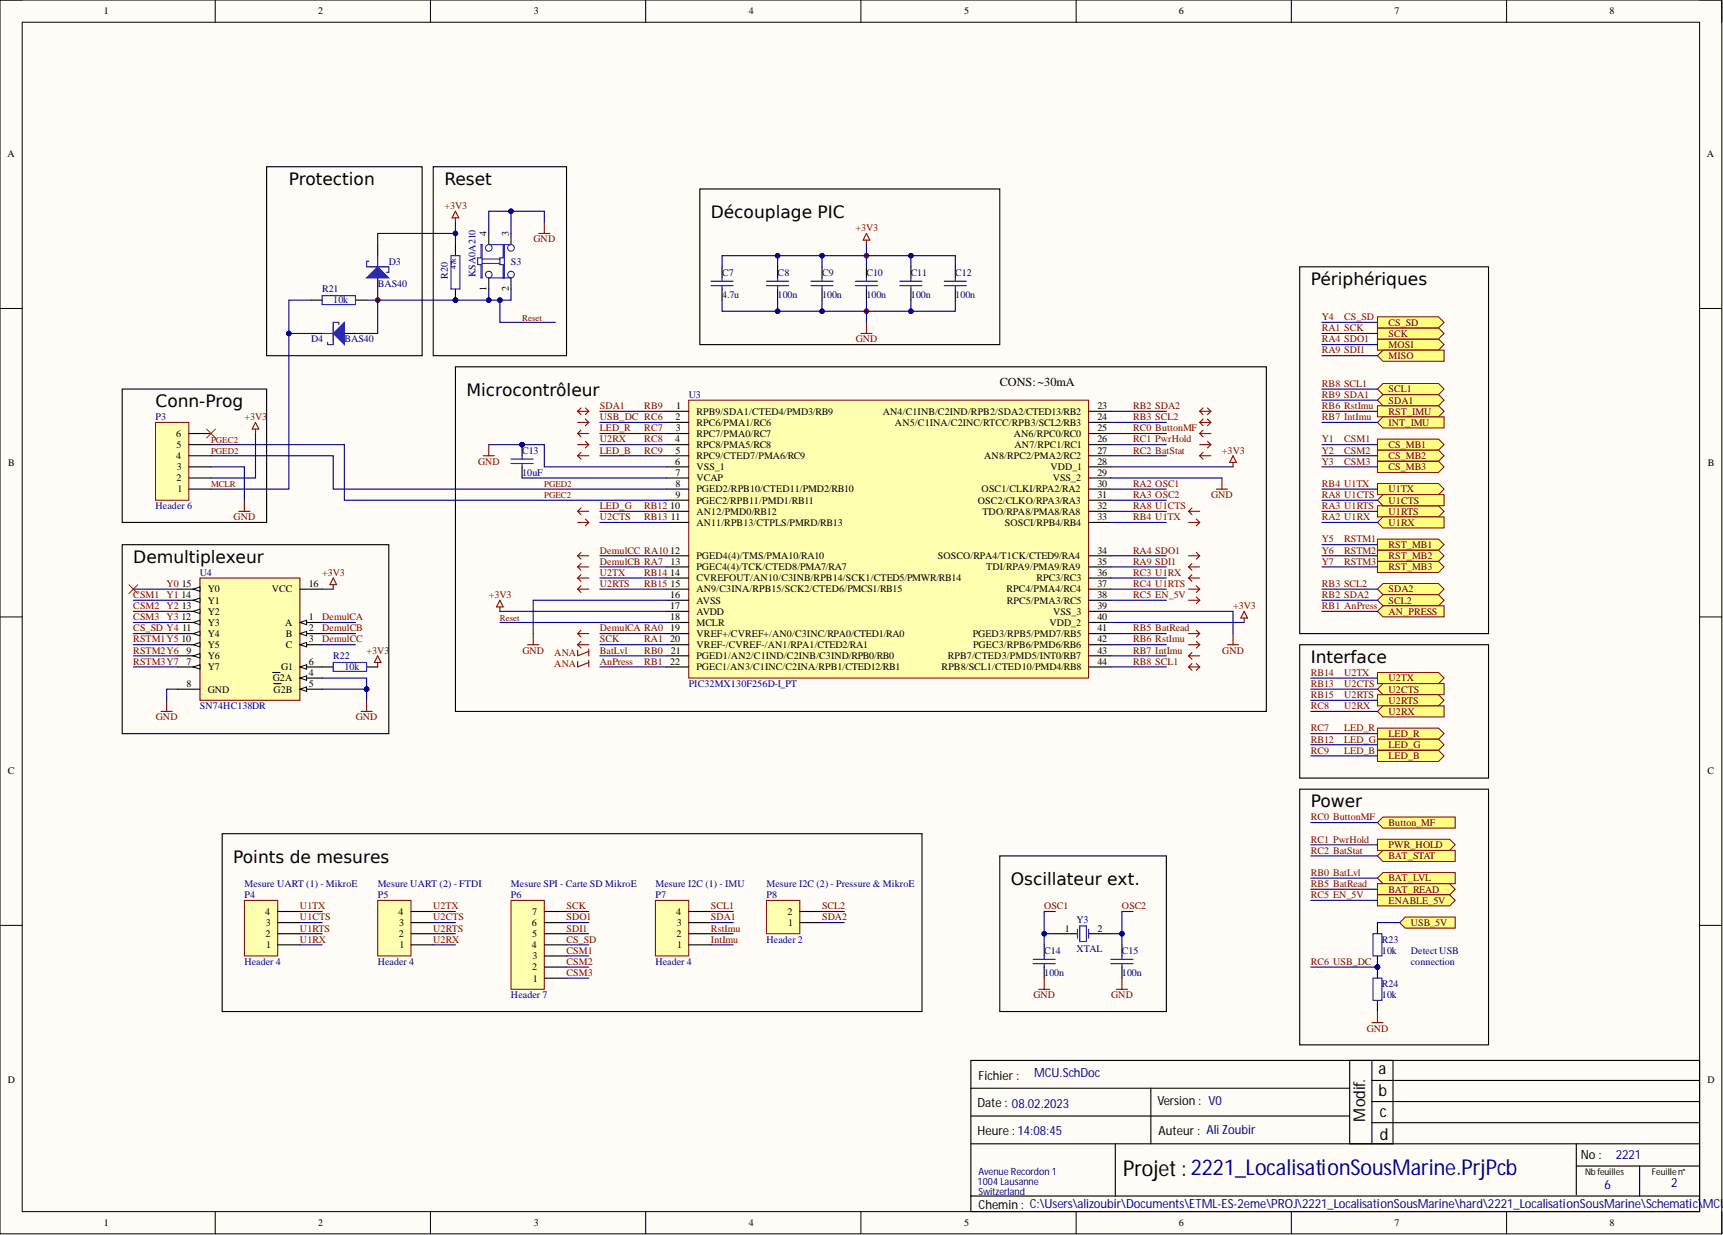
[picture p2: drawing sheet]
<svg xmlns="http://www.w3.org/2000/svg" width="393mm" height="282mm" viewBox="0 0 393 282" stroke-linecap="round" stroke-linejoin="round" font-family="sans-serif">
<defs><g id="words">
<text font-size="5" x="256.4" y="268.3">Projet:2221_LocalisationSousMarine.PrjPcb</text>
<g font-size="3.9">
<text x="65.9" y="42.2">Protection</text>
<text x="101.4" y="42.2">Reset</text>
<text x="162.3" y="49.8">Découplage PIC</text>
<text x="299.2" y="65">Périphériques</text>
<text x="35.5" y="92.9">Conn-Prog</text>
<text x="106.5" y="90.4">Microcontrôleur</text>
<text x="30.4" y="128.5">Demultiplexeur</text>
<text x="299.2" y="151.3">Interface</text>
<text x="299.2" y="184.3">Power</text>
<text x="53.3" y="197">Points de mesures</text>
<text x="230.8" y="202">Oscillateur ext.</text>
</g>
<g font-size="3.7">
<text x="314.7" y="245.1">a</text>
<text x="314.7" y="250.1">b</text>
<text x="311.7" y="256" transform="rotate(-90 311.7 256)">Modif.</text>
<text x="315" y="255">c</text>
<text x="315" y="260.3">d</text>
</g>
<g font-size="2.9" fill="#000080">
<text x="236.1" y="245.8">MCU.SchDoc</text>
<text x="368.9" y="264.6">2221</text>
<text x="366.3" y="271.5">6</text>
<text x="381.5" y="271">2</text>
</g>
<g font-size="2.9">
<text x="223.4" y="246.6">Fichier :</text>
<text x="223.2" y="252.7">Date : 08.02.2023</text>
<text x="264.2" y="252.2">Version : V0</text>
<text x="223.2" y="259">Heure : 14:08:45</text>
<text x="264.5" y="259">Auteur : Ali Zoubir</text>
<text x="360.9" y="264.6">No :</text>
<text x="223.4" y="276">Chemin : C:\Users\alizoubir\Documents\ETML-ES-2eme\PROJ\2221_LocalisationSousMarine\hard\2221_LocalisationSousMarine\Schematic\MCU</text>
</g>
<text font-size="2.8" x="228.2" y="88.2">CONS:~30mA</text>
<g font-size="2.3">
<text x="23.7" y="3.3">1</text>
<text x="72.6" y="3.3">2</text>
<text x="121.9" y="3.3">3</text>
<text x="170.9" y="3.3">4</text>
<text x="220.1" y="3.3">5</text>
<text x="269.2" y="3.3">6</text>
<text x="318.3" y="3.3">7</text>
<text x="367.5" y="3.3">8</text>
<text x="1.7" y="35.9">A</text>
<text x="389.7" y="35.9">A</text>
<text x="111.1" y="53.8" transform="rotate(-90 111.1 53.8)">4</text>
<text x="116.1" y="53.8" transform="rotate(-90 116.1 53.8)">3</text>
<text x="111.1" y="66.3" transform="rotate(-90 111.1 66.3)">1</text>
<text x="116.1" y="66.5" transform="rotate(-90 116.1 66.5)">2</text>
<text x="154.2" y="95.9">2</text>
<text x="154.4" y="93.4">1</text>
<text x="159" y="94.6">RPB9/SDA1/CTED4/PMD3/RB9</text>
<text x="201.5" y="94.6">AN4/C1INB/C2IND/RPB2/SDA2/CTED13/RB2</text>
<text x="250.6" y="95.9">24</text>
<text x="250.6" y="93.4">23</text>
<text x="40.2" y="99.7">6</text>
<text x="154.1" y="101">4</text>
<text x="154.3" y="98.4">3</text>
<text x="159" y="97.2">RPC6/PMA1/RC6</text>
<text x="159" y="99.7">RPC7/PMA0/RC7</text>
<text x="204.3" y="97.2">AN5/C1INA/C2INC/RTCC/RPB3/SCL2/RB3</text>
<text x="231.4" y="99.7">AN6/RPC0/RC0</text>
<text x="250.6" y="101">26</text>
<text x="250.6" y="98.4">25</text>
<text x="1.9" y="106.4">B</text>
<text x="40.2" y="104.8">4</text>
<text x="40.3" y="102.2">5</text>
<text x="40.4" y="107.3">3</text>
<text x="154.1" y="106">6</text>
<text x="154.2" y="103.5">5</text>
<text x="159" y="102.2">RPC8/PMA5/RC8</text>
<text x="159" y="104.8">RPC9/CTED7/PMA6/RC9</text>
<text x="159" y="107.3">VSS_1</text>
<text x="224.7" y="104.8">AN8/RPC2/PMA2/RC2</text>
<text x="231.6" y="102.2">AN7/RPC1/RC1</text>
<text x="239.8" y="107.3">VDD_1</text>
<text x="250.6" y="106">28</text>
<text x="250.6" y="103.5">27</text>
<text x="389.9" y="106.4">B</text>
<text x="40.3" y="109.9">2</text>
<text x="40.5" y="112.4">1</text>
<text x="154.2" y="108.6">7</text>
<text x="154.2" y="111.1">8</text>
<text x="154.2" y="113.7">9</text>
<text x="159" y="109.9">VCAP</text>
<text x="159" y="112.4">PGED2/RPB10/CTED11/PMD2/RB10</text>
<text x="224.1" y="112.4">OSC1/CLKI/RPA2/RA2</text>
<text x="240.3" y="109.9">VSS_2</text>
<text x="250.6" y="113.7">31</text>
<text x="250.6" y="111.1">30</text>
<text x="250.6" y="108.6">29</text>
<text x="153" y="116.2">10</text>
<text x="153.2" y="118.7">11</text>
<text x="159" y="114.9">PGEC2/RPB11/PMD1/RB11</text>
<text x="159" y="117.5">AN12/PMD0/RB12</text>
<text x="223.2" y="114.9">OSC2/CLKO/RPA3/RA3</text>
<text x="224.3" y="117.5">TDO/RPA8/PMA8/RA8</text>
<text x="250.6" y="118.7">33</text>
<text x="250.6" y="116.2">32</text>
<text x="159" y="120">AN11/RPB13/CTPLS/PMRD/RB13</text>
<text x="229.4" y="120">SOSCI/RPB4/RB4</text>
<text x="153" y="126.3">12</text>
<text x="153" y="131.4">14</text>
<text x="153.1" y="128.9">13</text>
<text x="159" y="127.6">PGED4(4)/TMS/PMA10/RA10</text>
<text x="159" y="130.1">PGEC4(4)/TCK/CTED8/PMA7/RA7</text>
<text x="214.1" y="127.6">SOSCO/RPA4/T1CK/CTED9/RA4</text>
<text x="225.1" y="130.1">TDI/RPA9/PMA9/RA9</text>
<text x="250.6" y="131.4">36</text>
<text x="250.6" y="128.9">35</text>
<text x="250.6" y="126.3">34</text>
<text x="41.4" y="136.5">14</text>
<text x="41.5" y="134">15</text>
<text x="47.4" y="135.2">Y0</text>
<text x="47.4" y="137.8">Y1</text>
<text x="62" y="135.2">VCC</text>
<text x="70.5" y="134">16</text>
<text x="153" y="136.5">16</text>
<text x="153.1" y="134">15</text>
<text x="159" y="132.7">CVREFOUT/AN10/C3INB/RPB14/SCK1/CTED5/PMWR/RB14</text>
<text x="159" y="135.2">AN9/C3INA/RPB15/SCK2/CTED6/PMCS1/RB15</text>
<text x="159" y="137.8">AVSS</text>
<text x="229.8" y="135.2">RPC4/PMA4/RC4</text>
<text x="229.8" y="137.8">RPC5/PMA3/RC5</text>
<text x="236.6" y="132.7">RPC3/RC3</text>
<text x="250.6" y="136.5">38</text>
<text x="250.6" y="134">37</text>
<text x="41.4" y="141.6">12</text>
<text x="41.5" y="139">13</text>
<text x="47.4" y="140.3">Y2</text>
<text x="47.4" y="142.8">Y3</text>
<text x="65.1" y="142.8">A</text>
<text x="70.5" y="141.6">1</text>
<text x="153" y="139">17</text>
<text x="153" y="141.6">18</text>
<text x="159" y="140.3">AVDD</text>
<text x="159" y="142.8">MCLR</text>
<text x="239.6" y="142.8">VDD_2</text>
<text x="240.4" y="140.3">VSS_3</text>
<text x="250.6" y="141.6">40</text>
<text x="250.6" y="139">39</text>
<text x="41.4" y="146.6">10</text>
<text x="41.6" y="144.1">11</text>
<text x="42.6" y="149.2">9</text>
<text x="47.4" y="145.4">Y4</text>
<text x="47.4" y="147.9">Y5</text>
<text x="65.3" y="145.4">B</text>
<text x="65.3" y="147.9">C</text>
<text x="70.5" y="144.1">2</text>
<text x="70.5" y="146.6">3</text>
<text x="153" y="144.1">19</text>
<text x="153" y="146.6">20</text>
<text x="153.2" y="149.2">21</text>
<text x="159" y="145.4">VREF+/CVREF+/AN0/C3INC/RPA0/CTED1/RA0</text>
<text x="159" y="147.9">VREF-/CVREF-/AN1/RPA1/CTED2/RA1</text>
<text x="222.1" y="145.4">PGED3/RPB5/PMD7/RB5</text>
<text x="222.2" y="147.9">PGEC3/RPB6/PMD6/RB6</text>
<text x="250.6" y="149.2">43</text>
<text x="250.6" y="146.6">42</text>
<text x="250.6" y="144.1">41</text>
<text x="42.6" y="151.7">7</text>
<text x="47.4" y="150.4">Y6</text>
<text x="47.4" y="153">Y7</text>
<text x="62.3" y="155.5">G2A</text>
<text x="64.2" y="153">G1</text>
<text x="70.5" y="151.7">6</text>
<text x="70.5" y="154.3">4</text>
<text x="153" y="151.7">22</text>
<text x="159" y="150.4">PGED1/AN2/C1IND/C2INB/C3IND/RPB0/RB0</text>
<text x="159" y="153">PGEC1/AN3/C1INC/C2INA/RPB1/CTED12/RB1</text>
<text x="215" y="153">RPB8/SCL1/CTED10/PMD4/RB8</text>
<text x="216.4" y="150.4">RPB7/CTED3/PMD5/INT0/RB7</text>
<text x="250.6" y="151.7">44</text>
<text x="42.6" y="156.8">8</text>
<text x="47.4" y="158.1">GND</text>
<text x="62.5" y="158.1">G2B</text>
<text x="70.5" y="156.8">5</text>
<text x="1.8" y="176.7">C</text>
<text x="389.8" y="176.7">C</text>
<text x="60.5" y="208.8">4</text>
<text x="91" y="208.8">4</text>
<text x="121.5" y="208.8">7</text>
<text x="154.4" y="208.8">4</text>
<text x="179.8" y="208.8">2</text>
<text x="60.6" y="213.9">2</text>
<text x="60.7" y="211.3">3</text>
<text x="91" y="213.9">2</text>
<text x="91.1" y="211.3">3</text>
<text x="121.4" y="211.3">6</text>
<text x="121.5" y="213.9">5</text>
<text x="154.4" y="213.9">2</text>
<text x="154.5" y="211.3">3</text>
<text x="180" y="211.3">1</text>
<text x="243.1" y="212.6">1</text>
<text x="250.6" y="212.6">2</text>
<text x="60.8" y="216.4">1</text>
<text x="91.2" y="216.4">1</text>
<text x="121.4" y="216.4">4</text>
<text x="121.5" y="221.5">2</text>
<text x="121.6" y="218.9">3</text>
<text x="154.6" y="216.4">1</text>
<text x="121.6" y="224">1</text>
<text x="1.8" y="247.2">D</text>
<text x="389.8" y="247.2">D</text>
<text x="23.7" y="279.8">1</text>
<text x="72.6" y="279.8">2</text>
<text x="121.9" y="279.8">3</text>
<text x="170.9" y="279.8">4</text>
<text x="220.1" y="279.8">5</text>
<text x="269.2" y="279.8">6</text>
<text x="318.3" y="279.8">7</text>
<text x="367.5" y="279.8">8</text>
</g>
<g font-size="2.3" fill="#800000">
<text x="101.4" y="47.7">+3V3</text>
<text x="195.3" y="52.8">+3V3</text>
<text x="121.8" y="55.3">GND</text>
<text x="301.8" y="75.6">RA1 SCK</text>
<text x="301.8" y="73.1">Y4</text>
<text x="306.9" y="73.1">CS_SD</text>
<text x="317" y="76.9">SCK</text>
<text x="317" y="74.3">CS_SD</text>
<text x="195.4" y="78.1">GND</text>
<text x="301.8" y="78.1">RA4 SDO1</text>
<text x="301.8" y="80.7">RA9 SDI1</text>
<text x="317" y="79.4">MOSI</text>
<text x="317" y="81.9">MISO</text>
<text x="301.8" y="88.3">RB8 SCL1</text>
<text x="317" y="89.6">SCL1</text>
<text x="55.8" y="95.9">+3V3</text>
<text x="136.9" y="93.4">SDA1</text>
<text x="136.9" y="95.9">USB_DC RC6</text>
<text x="147.1" y="93.4">RB9</text>
<text x="258.7" y="93.4">RB2 SDA2</text>
<text x="258.7" y="95.9">RB3 SCL2</text>
<text x="301.8" y="90.8">RB9 SDA1</text>
<text x="301.8" y="93.4">RB6 RstImu</text>
<text x="301.8" y="95.9">RB7 IntImu</text>
<text x="317" y="94.6">RST_IMU</text>
<text x="317" y="92.1">SDA1</text>
<text x="136.9" y="98.4">LED_R</text>
<text x="136.9" y="101">U2RX</text>
<text x="147.1" y="98.4">RC7</text>
<text x="147.1" y="101">RC8</text>
<text x="258.7" y="98.4">RC0 ButtonMF</text>
<text x="258.7" y="101">RC1 PwrHold</text>
<text x="301.8" y="101">Y1</text>
<text x="306.9" y="101">CSM1</text>
<text x="317" y="97.2">INT_IMU</text>
<text x="109.1" y="106">GND</text>
<text x="136.9" y="103.5">LED_B</text>
<text x="147.1" y="103.5">RC9</text>
<text x="258.7" y="103.5">RC2 BatStat</text>
<text x="279" y="103.5">+3V3</text>
<text x="301.8" y="103.5">Y2</text>
<text x="301.8" y="106">Y3</text>
<text x="306.9" y="103.5">CSM2</text>
<text x="306.9" y="106">CSM3</text>
<text x="317" y="102.2">CS_MB1</text>
<text x="317" y="104.8">CS_MB2</text>
<text x="317" y="107.3">CS_MB3</text>
<text x="258.7" y="111.1">RA2 OSC1</text>
<text x="258.7" y="113.7">RA3 OSC2</text>
<text x="276.5" y="113.7">GND</text>
<text x="301.8" y="111.1">RB4 U1TX</text>
<text x="301.8" y="113.7">RA8 U1CTS</text>
<text x="317" y="112.4">U1TX</text>
<text x="53.3" y="118.7">GND</text>
<text x="136.9" y="116.2">LED_G</text>
<text x="136.9" y="118.7">U2CTS</text>
<text x="147.1" y="116.2">RB12</text>
<text x="147.1" y="118.7">RB13</text>
<text x="258.7" y="116.2">RA8 U1CTS</text>
<text x="258.7" y="118.7">RB4 U1TX</text>
<text x="301.8" y="116.2">RA3 U1RTS</text>
<text x="301.8" y="118.7">RA2 U1RX</text>
<text x="317" y="117.5">U1RTS</text>
<text x="317" y="114.9">U1CTS</text>
<text x="301.8" y="123.8">Y5</text>
<text x="306.9" y="123.8">RSTM1</text>
<text x="317" y="120">U1RX</text>
<text x="317" y="125.1">RST_MB1</text>
<text x="73.5" y="131.4">+3V3</text>
<text x="136.9" y="131.4">U2TX</text>
<text x="136.9" y="128.9">DemulCB RA7</text>
<text x="136.9" y="126.3">DemulCC RA10</text>
<text x="147.1" y="131.4">RB14</text>
<text x="258.7" y="126.3">RA4 SDO1</text>
<text x="258.7" y="128.9">RA9 SDI1</text>
<text x="258.7" y="131.4">RC3 U1RX</text>
<text x="301.8" y="126.3">Y6</text>
<text x="301.8" y="128.9">Y7</text>
<text x="306.9" y="126.3">RSTM2</text>
<text x="306.9" y="128.9">RSTM3</text>
<text x="317" y="127.6">RST_MB2</text>
<text x="317" y="130.1">RST_MB3</text>
<text x="30.4" y="136.5">CSM1</text>
<text x="38" y="134">Y0</text>
<text x="38" y="136.5">Y1</text>
<text x="111.6" y="136.5">+3V3</text>
<text x="136.9" y="134">U2RTS</text>
<text x="147.1" y="134">RB15</text>
<text x="258.7" y="134">RC4 U1RTS</text>
<text x="258.7" y="136.5">RC5 EN_5V</text>
<text x="301.8" y="134">RB3 SCL2</text>
<text x="301.8" y="136.5">RB2 SDA2</text>
<text x="317" y="135.2">SDA2</text>
<text x="317" y="137.8">SCL2</text>
<text x="30.4" y="139">CSM2</text>
<text x="30.4" y="141.6">CSM3</text>
<text x="38" y="139">Y2</text>
<text x="38" y="141.6">Y3</text>
<text x="73.5" y="141.6">DemulCA</text>
<text x="281.5" y="139">+3V3</text>
<text x="301.8" y="139">RB1 AnPress</text>
<text x="317" y="140.3">AN_PRESS</text>
<text x="30.4" y="149.2">RSTM2Y6</text>
<text x="30.4" y="146.6">RSTM1Y5</text>
<text x="30.4" y="144.1">CS_SD Y4</text>
<text x="73.5" y="144.1">DemulCB</text>
<text x="73.5" y="146.6">DemulCC</text>
<text x="83.7" y="149.2">+3V3</text>
<text x="119.3" y="149.2">GND</text>
<text x="136.9" y="146.6">SCK</text>
<text x="136.9" y="149.2">BatLvl</text>
<text x="136.9" y="144.1">DemulCA RA0</text>
<text x="147.1" y="146.6">RA1</text>
<text x="147.1" y="149.2">RB0</text>
<text x="258.7" y="146.6">RB6 RstImu</text>
<text x="258.7" y="149.2">RB7 IntImu</text>
<text x="258.7" y="144.1">RB5 BatRead</text>
<text x="279" y="149.2">GND</text>
<text x="30.4" y="151.7">RSTM3Y7</text>
<text x="136.9" y="151.7">AnPress</text>
<text x="147.1" y="151.7">RB1</text>
<text x="258.7" y="151.7">RB8 SCL1</text>
<text x="299.2" y="154.3">RB14</text>
<text x="306.9" y="154.3">U2TX</text>
<text x="317" y="155.5">U2TX</text>
<text x="299.2" y="156.8">RB13</text>
<text x="299.2" y="161.9">RC8</text>
<text x="299.2" y="159.3">RB15</text>
<text x="306.9" y="159.3">U2RTS</text>
<text x="306.9" y="161.9">U2RX</text>
<text x="306.9" y="156.8">U2CTS</text>
<text x="317" y="158.1">U2CTS</text>
<text x="317" y="160.6">U2RTS</text>
<text x="35.6" y="164.4">GND</text>
<text x="81.2" y="164.4">GND</text>
<text x="299.2" y="166.9">RC7</text>
<text x="306.9" y="166.9">LED_R</text>
<text x="317" y="163.1">U2RX</text>
<text x="299.2" y="172">RC9</text>
<text x="299.2" y="169.5">RB12</text>
<text x="306.9" y="169.5">LED_G</text>
<text x="306.9" y="172">LED_B</text>
<text x="317" y="168.2">LED_R</text>
<text x="317" y="170.7">LED_G</text>
<text x="317" y="173.3">LED_B</text>
<text x="299.2" y="187.2">RC0 ButtonMF</text>
<text x="317" y="188.5">Button_MF</text>
<text x="299.2" y="192.3">RC1 PwrHold</text>
<text x="299.2" y="194.8">RC2 BatStat</text>
<text x="317" y="196.1">BAT_STAT</text>
<text x="317" y="193.6">PWR_HOLD</text>
<text x="299.2" y="199.9">RB0 BatLvl</text>
<text x="299.2" y="202.5">RB5 BatRead</text>
<text x="317" y="201.2">BAT_LVL</text>
<text x="317" y="203.7">BAT_READ</text>
<text x="68.5" y="207.5">U1TX</text>
<text x="98.9" y="207.5">U2TX</text>
<text x="129.3" y="207.5">SCK</text>
<text x="162.3" y="207.5">SCL1</text>
<text x="187.7" y="207.5">SCL2</text>
<text x="238.4" y="207.5">OSC1</text>
<text x="256.1" y="207.5">OSC2</text>
<text x="299.2" y="205">RC5 EN_5V</text>
<text x="317" y="206.3">ENABLE_5V</text>
<text x="68.5" y="210.1">U1CTS</text>
<text x="68.5" y="212.6">U1RTS</text>
<text x="68.5" y="215.1">U1RX</text>
<text x="98.9" y="212.6">U2RTS</text>
<text x="98.9" y="215.1">U2RX</text>
<text x="98.9" y="210.1">U2CTS</text>
<text x="129.3" y="215.1">CS_SD</text>
<text x="129.3" y="210.1">SDO1</text>
<text x="129.3" y="212.6">SDI1</text>
<text x="162.3" y="210.1">SDA1</text>
<text x="162.3" y="212.6">RstImu</text>
<text x="162.3" y="215.1">IntImu</text>
<text x="187.7" y="210.1">SDA2</text>
<text x="322.1" y="211.3">USB_5V</text>
<text x="129.3" y="217.7">CSM1</text>
<text x="129.3" y="220.2">CSM2</text>
<text x="299.2" y="220.2">RC6 USB_DC</text>
<text x="129.3" y="222.7">CSM3</text>
<text x="235.9" y="227.8">GND</text>
<text x="253.7" y="227.8">GND</text>
<text x="312" y="235.4">GND</text>
</g>
<g font-size="2.3" fill="#000080">
<text x="86.2" y="65.5">BAS40</text>
<text x="88.8" y="60.4">D3</text>
<text x="102.2" y="63.6" transform="rotate(-90 102.2 63.6)">R20</text>
<text x="108.5" y="63.2" transform="rotate(-90 108.5 63.2)">KSA0A210</text>
<text x="116.7" y="60.4">S3</text>
<text x="164.8" y="62.9">C7</text>
<text x="177.5" y="62.9">C8</text>
<text x="187.7" y="62.9">C9</text>
<text x="197.8" y="62.9">C10</text>
<text x="207.9" y="62.9">C11</text>
<text x="218.1" y="62.9">C12</text>
<text x="73.5" y="66.7">R21</text>
<text x="76.1" y="69.3">10k</text>
<text x="164.8" y="68">4.7u</text>
<text x="177.5" y="68">100n</text>
<text x="187.7" y="68">100n</text>
<text x="197.8" y="68">100n</text>
<text x="207.9" y="68">100n</text>
<text x="218.1" y="68">100n</text>
<text x="71" y="78.1">D4</text>
<text x="78.6" y="78.1">BAS40</text>
<text x="35.5" y="95.9">P3</text>
<text x="157.2" y="90.8">U3</text>
<text x="119.2" y="103.5">C13</text>
<text x="119.2" y="108.6">10uF</text>
<text x="35.5" y="116.2">Header 6</text>
<text x="45.6" y="131.4">U4</text>
<text x="76.1" y="150.4">R22</text>
<text x="78.6" y="153">10k</text>
<text x="45.6" y="161.9">SN74HC138DR</text>
<text x="157.2" y="156.8">PIC32MX130F256D-I_PT</text>
<text x="55.8" y="202.5">Mesure UART (1) - MikroE</text>
<text x="86.2" y="202.5">Mesure UART (2) - FTDI</text>
<text x="116.7" y="202.5">Mesure SPI - Carte SD MikroE</text>
<text x="149.6" y="202.5">Mesure I2C (1) - IMU</text>
<text x="175" y="202.5">Mesure I2C (2) - Pressure &amp; MikroE</text>
<text x="55.8" y="205">P4</text>
<text x="86.2" y="205">P5</text>
<text x="116.7" y="205">P6</text>
<text x="149.6" y="205">P7</text>
<text x="175" y="205">P8</text>
<text x="175" y="215.1">Header 2</text>
<text x="245.7" y="210.6">Y3</text>
<text x="315.5" y="215.1">R23</text>
<text x="55.8" y="220.2">Header 4</text>
<text x="86.2" y="220.2">Header 4</text>
<text x="149.6" y="220.2">Header 4</text>
<text x="238.4" y="217.7">C14</text>
<text x="245.7" y="217.2">XTAL</text>
<text x="256.1" y="217.7">C15</text>
<text x="315.5" y="217.7">10k</text>
<text x="322.1" y="217.7">Detect USB</text>
<text x="322.1" y="220.2">connection</text>
<text x="116.7" y="227.8">Header 7</text>
<text x="238.4" y="222.7">100n</text>
<text x="256.1" y="222.7">100n</text>
<text x="315.5" y="225.3">R24</text>
<text x="315.5" y="227.8">10k</text>
<text x="223.4" y="268.1">AvenueRecordon 1</text>
<text x="223.2" y="270.4">1004Lausanne</text>
<text x="223.4" y="272.6">Switzerland</text>
</g>
<g font-size="2.3" fill="#980000">
<text x="126.5" y="149.7">ANA</text>
<text x="126.5" y="152.2">ANA</text>
</g>
<g font-size="2.1">
<text x="361.9" y="268.1">Nbfeuilles</text>
<text x="377.1" y="268.1">Feuillen°</text>
</g>
<g font-size="2" fill="#800000">
<text x="119.2" y="73.2">Reset</text>
<text x="48.2" y="101.1">PGEC2</text>
<text x="48.2" y="103.6">PGED2</text>
<text x="48.2" y="111.2">MCLR</text>
<text x="124.3" y="113.7">PGEC2</text>
<text x="124.3" y="111.2">PGED2</text>
<text x="114.1" y="141.7">Reset</text>
</g>
<text font-size="1.6" fill="#000080" x="104.1" y="61.5" transform="rotate(-90 104.1 61.5)">47k</text>
</g></defs>
<path d="M0 0h393.1v281.6h-393.1z" fill-rule="evenodd" fill="#fffcf8"/>
<path d="M0 0h393.1v281.6h-393.1z" fill="none" stroke="#000" stroke-width=".23"/>
<path d="M5.1 5.1h382.9v271.4h-382.9z" fill-rule="evenodd" fill="#fffcf8"/>
<g fill="none" stroke="#000" stroke-width=".23">
<path d="M0 0h5.1M5.1 5.1h382.9v271.4h-382.9zM49.1 0v5.1M98.3 0v5.1M147.4 0v5.1M196.5 0v5.1M245.7 0v5.1M294.8 0v5.1M343.9 0v5.1M388 0h5.1v5.1M0 70.4h5.1M388 70.4h5.1"/>
<path d="M0 140.8h5.1M388 140.8h5.1M0 211.2h5.1M388 211.2h5.1M49.1 276.5v5.1M98.3 276.5v5.1M147.4 276.5v5.1M196.5 276.5v5.1M245.7 276.5v5.1M294.8 276.5v5.1M343.9 276.5v5.1M393.1 276.5v5.1"/>
</g>
<circle cx="86.2" cy="68.5" r=".51" fill="#000080"/>
<circle cx="86.2" cy="68.5" r=".51" fill="none" stroke="#000080" stroke-width=".23"/>
<circle cx="197.8" cy="71" r=".51" fill="#000080"/>
<circle cx="197.8" cy="71" r=".51" fill="none" stroke="#000080" stroke-width=".23"/>
<circle cx="197.8" cy="58.4" r=".51" fill="#000080"/>
<circle cx="197.8" cy="58.4" r=".51" fill="none" stroke="#000080" stroke-width=".23"/>
<g fill="none" stroke="#000" stroke-width=".25">
<path d="M221.6 242h166.4v34.5h-166.4zM221.6 248.4h86.5M221.6 254.7h86.5M262.7 248.4v12.7M308.1 242v19.1M313.2 242v19.1M313.2 246.6h74.8M313.2 251.4h74.8M313.2 256.2h74.8M318 242v19.1M221.6 273h166.4M221.6 261.1h166.4"/>
<path d="M254.6 261.1v11.9M359.9 261.1v11.6M359.9 266.1h28.1M374.3 266.1v6.9"/>
</g>
<circle cx="197.8" cy="71" r=".51" fill="#800000"/>
<circle cx="197.8" cy="71" r=".51" fill="none" stroke="#800000" stroke-width=".23"/>
<circle cx="197.8" cy="58.4" r=".51" fill="#800000"/>
<circle cx="197.8" cy="58.4" r=".51" fill="none" stroke="#800000" stroke-width=".23"/>
<path d="M177.5 60.9v2.5M177.5 66v2.5M187.7 60.9v2.5M187.7 66v2.5M197.8 60.9v2.5M197.8 66v2.5M207.9 60.9v2.5M207.9 66v2.5M218.1 60.9v2.5M218.1 66v2.5" fill="none" stroke="#000" stroke-width=".25"/>
<g fill="none" stroke="#000bff" stroke-width=".25">
<path d="M175 64.2h5.1M175 65.2h5.1M177.5 63.4v.8M177.5 65.2v.8M185.1 64.2h5.1M185.1 65.2h5.1M187.7 63.4v.8M187.7 65.2v.8M195.3 64.2h5M195.3 65.2h5M197.8 63.4v.8M197.8 65.2v.8"/>
<path d="M205.4 64.2h5.1M205.4 65.2h5.1M207.9 63.4v.8M207.9 65.2v.8M215.6 64.2h5M215.6 65.2h5M218.1 63.4v.8M218.1 65.2v.8"/>
</g>
<path d="M197.8 53.3l.8 1.5h-1.6zM197.8 54.8v1M196.5 76.1h2.6M197.8 73.6v2.5" fill="none" stroke="#800000" stroke-width=".25"/>
<circle cx="86.2" cy="68.5" r=".51" fill="#800000"/>
<circle cx="86.2" cy="68.5" r=".51" fill="none" stroke="#800000" stroke-width=".23"/>
<path d="M71 76.1h2.5M78.6 76.1h2.6" fill="none" stroke="#000" stroke-width=".25"/>
<path d="M73.5 76.1h5.1M77.3 74.1v-.5h-1.2v5h-1.3v-.5" fill="none" stroke="#000bff" stroke-width=".25"/>
<path d="M78.6 73.6v5l-2.5-2.5z" fill="#00f"/>
<path d="M78.6 73.6v5l-2.5-2.5z" fill="none" stroke="#000bff" stroke-width=".23"/>
<circle cx="104" cy="68.5" r=".51" fill="#000080"/>
<circle cx="104" cy="68.5" r=".51" fill="none" stroke="#000080" stroke-width=".23"/>
<path d="M104 55.8v2.6M104 66v2.5" fill="none" stroke="#000" stroke-width=".25"/>
<circle cx="104" cy="68.5" r=".51" fill="#000080"/>
<circle cx="104" cy="68.5" r=".51" fill="none" stroke="#000080" stroke-width=".23"/>
<path d="M84.2 59.6h-.5v1.3h5.1v1.3h-.5M86.2 58.4v5M103 58.4h2v7.6h-2z" fill="none" stroke="#000bff" stroke-width=".25"/>
<path d="M86.2 55.8v2.6M86.2 63.4v2.6" fill="none" stroke="#000" stroke-width=".25"/>
<path d="M86.2 60.9l2.6 2.5h-5.1z" fill="#00f"/>
<g fill="none" stroke="#000bff" stroke-width=".23">
<path d="M86.2 60.9l2.6 2.5h-5.1z"/>
<circle cx="111.6" cy="56.6" r=".76"/>
<circle cx="116.7" cy="56.6" r=".76"/>
<circle cx="111.6" cy="62.7" r=".76"/>
<circle cx="116.7" cy="62.7" r=".76"/>
</g>
<path d="M60.9 38.1h35.5v43.1h-35.5zM98.9 38.1h30.4v43.1h-30.4zM111.6 53.3v2.5M116.7 53.3v2.5M71 68.5h2.5M81.2 68.5h2.5M111.6 63.4v2.6M116.7 63.4v2.6" fill="none" stroke="#000" stroke-width=".25"/>
<path d="M109.8 55.8h.3v7.6h-.3v-3h-.8v-1.5h.8zM110.1 59.1h4M111.6 55.8h5.1M114.9 55.8v3.1h-.8v1.5h.8v3M115.1 55.8v7.6M73.5 67.5h7.7v2h-7.7zM110.1 60.1h4M111.6 63.4h5.1" fill="none" stroke="#000bff" stroke-width=".25"/>
<path d="M104 48.2l.7 1.5h-1.5zM104 49.7v1M123 53.3h2.5M124.3 50.7v2.6" fill="none" stroke="#800000" stroke-width=".25"/>
<path d="M157.2 91.3h91.3v63.5h-91.3z" fill-rule="evenodd" fill="#ffffb0"/>
<path d="M157.2 91.3h91.3v63.5h-91.3z" fill="none" stroke="#800000" stroke-width=".23"/>
<g fill="none" stroke="#000" stroke-width=".25">
<path d="M152.2 93.9h5M152.2 96.4h5M152.2 98.9h5M248.5 93.9h5.1M248.5 96.4h5.1M248.5 98.9h5.1M152.2 101.5h5M152.2 104h5M152.2 106.6h5M152.2 109.1h5M152.2 111.6h5M152.2 114.2h5"/>
<path d="M152.2 116.7h5M152.2 119.2h5M248.5 101.5h5.1M248.5 104h5.1M248.5 106.6h5.1M248.5 109.1h5.1M248.5 111.6h5.1M248.5 114.2h5.1M248.5 116.7h5.1M248.5 119.2h5.1M152.2 126.9h5M152.2 129.4h5"/>
<path d="M152.2 131.9h5M152.2 134.5h5M152.2 137h5M152.2 139.5h5M248.5 126.9h5.1M248.5 129.4h5.1M248.5 131.9h5.1M248.5 134.5h5.1M248.5 137h5.1M248.5 139.5h5.1M152.2 142.1h5M152.2 144.6h5"/>
<path d="M152.2 147.1h5M152.2 149.7h5M152.2 152.2h5M248.5 142.1h5.1M248.5 144.6h5.1M248.5 147.1h5.1M248.5 149.7h5.1M248.5 152.2h5.1"/>
</g>
<path d="M114.1 137l.8 1.5h-1.5zM114.1 138.5v1" fill="none" stroke="#800000" stroke-width=".25"/>
<path d="M314.5 77.4h13.9l1.3 1.2-1.3 1.3h-13.9z" fill-rule="evenodd" fill="#ffff80"/>
<path d="M314.5 77.4h13.9l1.3 1.2-1.3 1.3h-13.9z" fill="none" stroke="#800000" stroke-width=".23"/>
<path d="M315.7 79.9h14v2.6h-14l-1.2-1.3z" fill-rule="evenodd" fill="#ffff80"/>
<path d="M315.7 79.9h14v2.6h-14l-1.2-1.3z" fill="none" stroke="#800000" stroke-width=".23"/>
<path d="M314.5 92.6h13.9l1.3 1.3-1.3 1.2h-13.9z" fill-rule="evenodd" fill="#ffff80"/>
<path d="M314.5 92.6h13.9l1.3 1.3-1.3 1.2h-13.9z" fill="none" stroke="#800000" stroke-width=".23"/>
<path d="M315.7 95.1h14v2.6h-14l-1.2-1.3z" fill-rule="evenodd" fill="#ffff80"/>
<path d="M315.7 95.1h14v2.6h-14l-1.2-1.3z" fill="none" stroke="#800000" stroke-width=".23"/>
<circle cx="119.2" cy="101.5" r=".51" fill="#000080"/>
<circle cx="119.2" cy="101.5" r=".51" fill="none" stroke="#000080" stroke-width=".23"/>
<path d="M119.2 101.5v2.5" fill="none" stroke="#000" stroke-width=".25"/>
<circle cx="119.2" cy="101.5" r=".51" fill="#000080"/>
<circle cx="119.2" cy="101.5" r=".51" fill="none" stroke="#000080" stroke-width=".23"/>
<path d="M119.2 106.6v2.5" fill="none" stroke="#000" stroke-width=".25"/>
<path d="M116.7 104.8h5M116.7 105.8h5M119.2 104v.8M119.2 105.8v.8" fill="none" stroke="#000bff" stroke-width=".25"/>
<path d="M110.3 104h2.6M111.6 101.5v2.5M120.5 147.1h2.5M121.7 144.6v2.5" fill="none" stroke="#800000" stroke-width=".25"/>
<path d="M314.5 74.8h13.9l1.3 1.3-1.3 1.3h-13.9z" fill-rule="evenodd" fill="#ffff80"/>
<path d="M314.5 74.8h13.9l1.3 1.3-1.3 1.3h-13.9z" fill="none" stroke="#800000" stroke-width=".23"/>
<path d="M314.5 72.3h13.9l1.3 1.3-1.3 1.2h-13.9z" fill-rule="evenodd" fill="#ffff80"/>
<path d="M314.5 72.3h13.9l1.3 1.3-1.3 1.2h-13.9z" fill="none" stroke="#800000" stroke-width=".23"/>
<path d="M277.7 111.6h2.5M279 109.1v2.5M281.5 104l.8 1.5h-1.6zM281.5 105.5v1.1M284 139.5l.8 1.6h-1.5zM280.2 147.1h2.6M281.5 144.6v2.5M284 141.1v1" fill="none" stroke="#800000" stroke-width=".25"/>
<path d="M315.7 90.1h12.7l1.3 1.2-1.3 1.3h-12.7l-1.2-1.3z" fill-rule="evenodd" fill="#ffff80"/>
<path d="M315.7 90.1h12.7l1.3 1.2-1.3 1.3h-12.7l-1.2-1.3z" fill="none" stroke="#800000" stroke-width=".23"/>
<path d="M315.7 87.5h12.7l1.3 1.3-1.3 1.3h-12.7l-1.2-1.3z" fill-rule="evenodd" fill="#ffff80"/>
<path d="M315.7 87.5h12.7l1.3 1.3-1.3 1.3h-12.7l-1.2-1.3z" fill="none" stroke="#800000" stroke-width=".23"/>
<path d="M159.8 43.1h68.4v35.5h-68.4zM296.7 60.9h43.1v83.7h-43.1zM296.7 147.1h43.1v30.5h-43.1z" fill="none" stroke="#000" stroke-width=".25"/>
<path d="M315.7 186.5h16.5v2.5h-16.5l-1.2-1.3z" fill-rule="evenodd" fill="#ffff80"/>
<path d="M315.7 186.5h16.5v2.5h-16.5l-1.2-1.3z" fill="none" stroke="#800000" stroke-width=".23"/>
<path d="M296.7 180.1h43.1v58.4h-43.1z" fill="none" stroke="#000" stroke-width=".25"/>
<path d="M315.7 194.1h16.5v2.5h-16.5l-1.2-1.3z" fill-rule="evenodd" fill="#ffff80"/>
<path d="M315.7 194.1h16.5v2.5h-16.5l-1.2-1.3z" fill="none" stroke="#800000" stroke-width=".23"/>
<path d="M314.5 191.5h16.4l1.3 1.3-1.3 1.3h-16.4z" fill-rule="evenodd" fill="#ffff80"/>
<path d="M314.5 191.5h16.4l1.3 1.3-1.3 1.3h-16.4z" fill="none" stroke="#800000" stroke-width=".23"/>
<path d="M35.5 96.4h7.6v17.8h-7.6z" fill-rule="evenodd" fill="#ffffb0"/>
<path d="M35.5 96.4h7.6v17.8h-7.6z" fill="none" stroke="#800000" stroke-width=".23"/>
<path d="M43.1 98.9h5.1M43.1 111.6h5.1M43.1 109.1h5.1M43.1 106.6h5.1M43.1 104h5.1M43.1 101.5h5.1" fill="none" stroke="#000" stroke-width=".25"/>
<path d="M314.5 110.4h13.9l1.3 1.2-1.3 1.3h-13.9z" fill-rule="evenodd" fill="#ffff80"/>
<path d="M314.5 110.4h13.9l1.3 1.2-1.3 1.3h-13.9z" fill="none" stroke="#800000" stroke-width=".23"/>
<path d="M314.5 115.4h13.9l1.3 1.3-1.3 1.3h-13.9z" fill-rule="evenodd" fill="#ffff80"/>
<path d="M314.5 115.4h13.9l1.3 1.3-1.3 1.3h-13.9z" fill="none" stroke="#800000" stroke-width=".23"/>
<path d="M315.7 118h14v2.5h-14l-1.2-1.3z" fill-rule="evenodd" fill="#ffff80"/>
<path d="M315.7 118h14v2.5h-14l-1.2-1.3z" fill="none" stroke="#800000" stroke-width=".23"/>
<path d="M315.7 199.2h16.5v2.5h-16.5l-1.2-1.3z" fill-rule="evenodd" fill="#ffff80"/>
<path d="M315.7 199.2h16.5v2.5h-16.5l-1.2-1.3z" fill="none" stroke="#800000" stroke-width=".23"/>
<path d="M314.5 201.7h16.4l1.3 1.3-1.3 1.2h-16.4z" fill-rule="evenodd" fill="#ffff80"/>
<path d="M314.5 201.7h16.4l1.3 1.3-1.3 1.2h-16.4z" fill="none" stroke="#800000" stroke-width=".23"/>
<path d="M314.5 100.2h13.9l1.3 1.3-1.3 1.3h-13.9z" fill-rule="evenodd" fill="#ffff80"/>
<path d="M314.5 100.2h13.9l1.3 1.3-1.3 1.3h-13.9z" fill="none" stroke="#800000" stroke-width=".23"/>
<path d="M314.5 102.8h13.9l1.3 1.2-1.3 1.3h-13.9z" fill-rule="evenodd" fill="#ffff80"/>
<path d="M314.5 102.8h13.9l1.3 1.2-1.3 1.3h-13.9z" fill="none" stroke="#800000" stroke-width=".23"/>
<path d="M315.7 112.9h14v2.5h-14l-1.2-1.2z" fill-rule="evenodd" fill="#ffff80"/>
<path d="M315.7 112.9h14v2.5h-14l-1.2-1.2z" fill="none" stroke="#800000" stroke-width=".23"/>
<path d="M314.5 105.3h13.9l1.3 1.3-1.3 1.2h-13.9z" fill-rule="evenodd" fill="#ffff80"/>
<path d="M314.5 105.3h13.9l1.3 1.3-1.3 1.2h-13.9z" fill="none" stroke="#800000" stroke-width=".23"/>
<path d="M314.5 123h13.9l1.3 1.3-1.3 1.3h-13.9z" fill-rule="evenodd" fill="#ffff80"/>
<path d="M314.5 123h13.9l1.3 1.3-1.3 1.3h-13.9z" fill="none" stroke="#800000" stroke-width=".23"/>
<path d="M314.5 125.6h13.9l1.3 1.3-1.3 1.2h-13.9z" fill-rule="evenodd" fill="#ffff80"/>
<path d="M314.5 125.6h13.9l1.3 1.3-1.3 1.2h-13.9z" fill="none" stroke="#800000" stroke-width=".23"/>
<path d="M314.5 128.1h13.9l1.3 1.3-1.3 1.3h-13.9z" fill-rule="evenodd" fill="#ffff80"/>
<path d="M314.5 128.1h13.9l1.3 1.3-1.3 1.3h-13.9z" fill="none" stroke="#800000" stroke-width=".23"/>
<path d="M314.5 204.2h16.4l1.3 1.3-1.3 1.3h-16.4z" fill-rule="evenodd" fill="#ffff80"/>
<path d="M314.5 204.2h16.4l1.3 1.3-1.3 1.3h-16.4z" fill="none" stroke="#800000" stroke-width=".23"/>
<path d="M320.8 209.3h11.4v2.5h-11.4l-1.3-1.2z" fill-rule="evenodd" fill="#ffff80"/>
<path d="M320.8 209.3h11.4v2.5h-11.4l-1.3-1.2z" fill="none" stroke="#800000" stroke-width=".23"/>
<circle cx="314.5" cy="220.7" r=".51" fill="#000080"/>
<circle cx="314.5" cy="220.7" r=".51" fill="none" stroke="#000080" stroke-width=".23"/>
<path d="M314.5 220.7v2.6" fill="none" stroke="#000" stroke-width=".25"/>
<circle cx="314.5" cy="220.7" r=".51" fill="#000080"/>
<circle cx="314.5" cy="220.7" r=".51" fill="none" stroke="#000080" stroke-width=".23"/>
<path d="M314.5 228.3v2.6" fill="none" stroke="#000" stroke-width=".25"/>
<path d="M313.4 223.3h2.1v5h-2.1z" fill="none" stroke="#00f" stroke-width=".25"/>
<circle cx="314.5" cy="220.7" r=".51" fill="#000080"/>
<circle cx="314.5" cy="220.7" r=".51" fill="none" stroke="#000080" stroke-width=".23"/>
<path d="M314.5 210.6v2.5M314.5 218.2v2.5" fill="none" stroke="#000" stroke-width=".25"/>
<circle cx="314.5" cy="220.7" r=".51" fill="#000080"/>
<circle cx="314.5" cy="220.7" r=".51" fill="none" stroke="#000080" stroke-width=".23"/>
<path d="M246 212.1v2M246.5 211.3h1.5v3.6h-1.5zM248.5 212.1v2M313.4 213.1h2.1v5.1h-2.1z" fill="none" stroke="#00f" stroke-width=".25"/>
<path d="M237.1 225.8h2.5M238.4 223.3v2.5M254.9 225.8h2.5M256.1 223.3v2.5M313.2 233.4h2.5M314.5 230.9v2.5" fill="none" stroke="#800000" stroke-width=".25"/>
<g fill="none" stroke="#980000" stroke-width=".25">
<path d="M131.9 96.4h2.5M131.9 93.9h2.5M131.9 93.9l.7 .7M132.6 93.1l-.7 .8M133.6 95.6l.8 .8M133.6 93.1l.8 .8M134.4 93.9l-.8 .7M134.4 96.4l-.8 .8M273.9 98.9l.7 .8M273.9 98.9h2.5M273.9 96.4h2.5M273.9 96.4l.7 .8"/>
<path d="M273.9 93.9h2.5M273.9 93.9l.7 .7M274.6 98.2l-.7 .7M274.6 95.6l-.7 .8M274.6 93.1l-.7 .8M275.7 95.6l.7 .8M275.7 93.1l.7 .8M276.4 96.4l-.7 .8M276.4 93.9l-.7 .7M271.3 119.2h2.6M271.3 116.7l.8 .8M271.3 116.7h2.6"/>
<path d="M272.1 115.9l-.8 .8M273.1 118.5l.8 .7M273.9 119.2l-.8 .8M273.9 104h2.5M273.9 104l.7 .8M273.9 101.5h2.5M274.6 103.3l-.7 .7M275.7 100.7l.7 .8M276.4 101.5l-.7 .7M271.3 126.9h2.6M271.3 129.4h2.6M271.3 129.4l.8 .7"/>
<path d="M271.3 131.9h2.6M271.3 131.9l.8 .8M271.3 134.5h2.6M271.3 137h2.6M272.1 128.6l-.8 .8M272.1 131.2l-.8 .7M273.1 126.1l.8 .8M273.1 133.7l.8 .8M273.1 136.2l.8 .8M273.9 126.9l-.8 .7M273.9 134.5l-.8 .7M273.9 137l-.8 .8"/>
<path d="M131.9 144.6h2.5M131.9 144.6l.7 .8M131.9 147.1h2.5M131.9 147.1l.7 .8M131.9 148.4v1.3l2.5-1M132.6 143.8l-.7 .8M132.6 146.4l-.7 .7M134.4 148.2v1.5M271.3 144.6h2.6M271.3 147.1h2.6M271.3 149.7h2.6M271.3 149.7l.8 .7"/>
<path d="M271.3 152.2h2.6M271.3 152.2l.8 .8M272.1 148.9l-.8 .8M272.1 151.5l-.8 .7M273.1 146.4l.8 .7M273.1 151.5l.8 .7M273.1 143.8l.8 .8M273.9 147.1l-.8 .8M273.9 152.2l-.8 .8M273.9 144.6l-.8 .8"/>
</g>
<path d="M164.8 60.9v2.5M164.8 66v2.5M238.4 215.6v2.6M240.9 213.1h5.1M248.5 213.1h5.1M256.1 215.6v2.6M238.4 220.7v2.6M256.1 220.7v2.6" fill="none" stroke="#000" stroke-width=".25"/>
<path d="M162.3 64.2h5.1M162.3 65.2h5.1M164.8 63.4v.8M164.8 65.2v.8M235.8 218.9h5.1M235.8 220h5.1M238.4 218.2v.7M238.4 220v.7M253.6 218.9h5.1M253.6 220h5.1M256.1 218.2v.7M256.1 220v.7" fill="none" stroke="#000bff" stroke-width=".25"/>
<path d="M314.5 166.2h13.9l1.3 1.2-1.3 1.3h-13.9z" fill-rule="evenodd" fill="#ffff80"/>
<path d="M314.5 166.2h13.9l1.3 1.2-1.3 1.3h-13.9z" fill="none" stroke="#800000" stroke-width=".23"/>
<path d="M314.5 168.7h13.9l1.3 1.3-1.3 1.2h-13.9z" fill-rule="evenodd" fill="#ffff80"/>
<path d="M314.5 168.7h13.9l1.3 1.3-1.3 1.2h-13.9z" fill="none" stroke="#800000" stroke-width=".23"/>
<path d="M314.5 171.2h13.9l1.3 1.3-1.3 1.3h-13.9z" fill-rule="evenodd" fill="#ffff80"/>
<path d="M314.5 171.2h13.9l1.3 1.3-1.3 1.3h-13.9z" fill="none" stroke="#800000" stroke-width=".23"/>
<path d="M131.9 98.9h2.5M131.9 98.9l.7 .8M132.6 98.2l-.7 .7M131.9 104h2.5M131.9 104l.7 .8M132.6 103.3l-.7 .7" fill="none" stroke="#980000" stroke-width=".25"/>
<path d="M27.9 88.8h33v30.4h-33zM104 83.7h185.1v78.7h-185.1zM228.2 195.3h38.1v35.6h-38.1z" fill="none" stroke="#000" stroke-width=".25"/>
<path d="M149.6 205.5h7.6v12.7h-7.6z" fill-rule="evenodd" fill="#ffffb0"/>
<path d="M149.6 205.5h7.6v12.7h-7.6z" fill="none" stroke="#800000" stroke-width=".23"/>
<path d="M157.2 215.6h5.1M157.2 213.1h5.1M157.2 210.6h5.1M157.2 208h5.1" fill="none" stroke="#000" stroke-width=".25"/>
<path d="M175 205.5h7.6v7.6h-7.6z" fill-rule="evenodd" fill="#ffffb0"/>
<path d="M175 205.5h7.6v7.6h-7.6z" fill="none" stroke="#800000" stroke-width=".23"/>
<path d="M182.6 210.6h5.1M182.6 208h5.1" fill="none" stroke="#000" stroke-width=".25"/>
<path d="M55.8 205.5h7.6v12.7h-7.6z" fill-rule="evenodd" fill="#ffffb0"/>
<path d="M55.8 205.5h7.6v12.7h-7.6z" fill="none" stroke="#800000" stroke-width=".23"/>
<path d="M63.4 215.6h5.1M63.4 213.1h5.1M63.4 210.6h5.1M63.4 208h5.1" fill="none" stroke="#000" stroke-width=".25"/>
<g fill="none" stroke="#980000" stroke-width=".25">
<path d="M131.9 116.7h2.5M131.9 116.7l.7 .8M131.9 101.5h2.5M131.9 119.2h2.5M132.6 115.9l-.7 .8M133.6 118.5l.8 .7M133.6 100.7l.8 .8M134.4 101.5l-.8 .7M134.4 119.2l-.8 .8M131.9 131.9h2.5M131.9 131.9l.7 .8M131.9 134.5h2.5"/>
<path d="M131.9 134.5l.7 .7M132.6 131.2l-.7 .7M132.6 133.7l-.7 .8"/>
</g>
<path d="M314.5 153.5h13.9l1.3 1.3-1.3 1.2h-13.9z" fill-rule="evenodd" fill="#ffff80"/>
<path d="M314.5 153.5h13.9l1.3 1.3-1.3 1.2h-13.9z" fill="none" stroke="#800000" stroke-width=".23"/>
<path d="M315.7 156h14v2.6h-14l-1.2-1.3z" fill-rule="evenodd" fill="#ffff80"/>
<path d="M315.7 156h14v2.6h-14l-1.2-1.3z" fill="none" stroke="#800000" stroke-width=".23"/>
<path d="M314.5 158.6h13.9l1.3 1.2-1.3 1.3h-13.9z" fill-rule="evenodd" fill="#ffff80"/>
<path d="M314.5 158.6h13.9l1.3 1.2-1.3 1.3h-13.9z" fill="none" stroke="#800000" stroke-width=".23"/>
<path d="M315.7 161.1h14v2.5h-14l-1.2-1.2z" fill-rule="evenodd" fill="#ffff80"/>
<path d="M315.7 161.1h14v2.5h-14l-1.2-1.2z" fill="none" stroke="#800000" stroke-width=".23"/>
<path d="M315.7 133.2h12.7l1.3 1.3-1.3 1.2h-12.7l-1.2-1.2z" fill-rule="evenodd" fill="#ffff80"/>
<path d="M315.7 133.2h12.7l1.3 1.3-1.3 1.2h-12.7l-1.2-1.2z" fill="none" stroke="#800000" stroke-width=".23"/>
<path d="M315.7 135.7h12.7l1.3 1.3-1.3 1.3h-12.7l-1.2-1.3z" fill-rule="evenodd" fill="#ffff80"/>
<path d="M315.7 135.7h12.7l1.3 1.3-1.3 1.3h-12.7l-1.2-1.3z" fill="none" stroke="#800000" stroke-width=".23"/>
<path d="M86.2 205.5h7.6v12.7h-7.6z" fill-rule="evenodd" fill="#ffffb0"/>
<path d="M86.2 205.5h7.6v12.7h-7.6z" fill="none" stroke="#800000" stroke-width=".23"/>
<path d="M50.7 190.3h159.8v40.6h-159.8zM93.8 215.6h5.1M93.8 213.1h5.1M93.8 210.6h5.1M93.8 208h5.1" fill="none" stroke="#000" stroke-width=".25"/>
<path d="M116.7 205.5h7.6v20.3h-7.6z" fill-rule="evenodd" fill="#ffffb0"/>
<path d="M116.7 205.5h7.6v20.3h-7.6z" fill="none" stroke="#800000" stroke-width=".23"/>
<path d="M124.3 218.2h5M124.3 215.6h5M124.3 213.1h5M124.3 210.6h5M124.3 208h5M124.3 223.3h5M124.3 220.7h5" fill="none" stroke="#000" stroke-width=".25"/>
<path d="M58.3 96.4l.8 1.5h-1.5zM58.3 97.9v1M54.5 116.7h2.6M55.8 114.2v2.5" fill="none" stroke="#800000" stroke-width=".25"/>
<path d="M45.6 131.9h22.9v27.9h-22.9z" fill-rule="evenodd" fill="#ffffb0"/>
<path d="M45.6 131.9h22.9v27.9h-22.9z" fill="none" stroke="#800000" stroke-width=".25"/>
<path d="M68.5 134.5h5M68.5 142.1h5" fill="none" stroke="#000" stroke-width=".25"/>
<path d="M68.5 142.1l1.5-.5v1z" fill="#f8fcff"/>
<path d="M68.5 142.1l1.5-.5v1z" fill="none" stroke="#000" stroke-width=".23"/>
<path d="M68.5 144.6h5" fill="none" stroke="#000" stroke-width=".25"/>
<path d="M68.5 144.6l1.5-.5v1z" fill="#f8fcff"/>
<path d="M68.5 144.6l1.5-.5v1z" fill="none" stroke="#000" stroke-width=".23"/>
<path d="M68.5 147.1h5" fill="none" stroke="#000" stroke-width=".25"/>
<path d="M68.5 147.1l1.5-.5v1.1z" fill="#f8fcff"/>
<path d="M68.5 147.1l1.5-.5v1.1z" fill="none" stroke="#000" stroke-width=".23"/>
<path d="M68.5 152.2h5" fill="none" stroke="#000" stroke-width=".25"/>
<path d="M68.5 152.2l1.5-.5v1z" fill="#f8fcff"/>
<path d="M68.5 152.2l1.5-.5v1z" fill="none" stroke="#000" stroke-width=".23"/>
<path d="M68.5 154.8h5" fill="none" stroke="#000" stroke-width=".25"/>
<path d="M68.5 154.8l1.5-.5v1z" fill="#f8fcff"/>
<path d="M68.5 154.8l1.5-.5v1z" fill="none" stroke="#000" stroke-width=".23"/>
<path d="M62.3 153.5h1.6M68.5 157.3h5" fill="none" stroke="#000" stroke-width=".25"/>
<path d="M68.5 157.3l1.5-.5v1z" fill="#f8fcff"/>
<path d="M68.5 157.3l1.5-.5v1z" fill="none" stroke="#000" stroke-width=".23"/>
<path d="M40.6 134.5h5M62.5 156h1.6" fill="none" stroke="#000" stroke-width=".25"/>
<path d="M44.1 134.5l1.5-.5v1z" fill="#f8fcff"/>
<path d="M44.1 134.5l1.5-.5v1z" fill="none" stroke="#000" stroke-width=".23"/>
<path d="M40.6 137h5" fill="none" stroke="#000" stroke-width=".25"/>
<path d="M44.1 137l1.5-.5v1z" fill="#f8fcff"/>
<path d="M44.1 137l1.5-.5v1z" fill="none" stroke="#000" stroke-width=".23"/>
<path d="M40.6 139.5h5" fill="none" stroke="#000" stroke-width=".25"/>
<path d="M44.1 139.5l1.5-.5v1z" fill="#f8fcff"/>
<path d="M44.1 139.5l1.5-.5v1z" fill="none" stroke="#000" stroke-width=".23"/>
<path d="M40.6 142.1h5" fill="none" stroke="#000" stroke-width=".25"/>
<path d="M44.1 142.1l1.5-.5v1z" fill="#f8fcff"/>
<path d="M44.1 142.1l1.5-.5v1z" fill="none" stroke="#000" stroke-width=".23"/>
<path d="M40.6 144.6h5" fill="none" stroke="#000" stroke-width=".25"/>
<path d="M44.1 144.6l1.5-.5v1z" fill="#f8fcff"/>
<path d="M44.1 144.6l1.5-.5v1z" fill="none" stroke="#000" stroke-width=".23"/>
<path d="M40.6 147.1h5" fill="none" stroke="#000" stroke-width=".25"/>
<path d="M44.1 147.1l1.5-.5v1.1z" fill="#f8fcff"/>
<path d="M44.1 147.1l1.5-.5v1.1z" fill="none" stroke="#000" stroke-width=".23"/>
<path d="M40.6 149.7h5" fill="none" stroke="#000" stroke-width=".25"/>
<path d="M44.1 149.7l1.5-.5v1z" fill="#f8fcff"/>
<path d="M44.1 149.7l1.5-.5v1z" fill="none" stroke="#000" stroke-width=".23"/>
<path d="M40.6 152.2h5" fill="none" stroke="#000" stroke-width=".25"/>
<path d="M44.1 152.2l1.5-.5v1z" fill="#f8fcff"/>
<path d="M44.1 152.2l1.5-.5v1z" fill="none" stroke="#000" stroke-width=".23"/>
<path d="M27.9 124.3h60.9v43.1h-60.9zM40.6 157.3h5M73.5 152.2h2.6M83.7 152.2h2.5" fill="none" stroke="#000" stroke-width=".25"/>
<path d="M76.1 131.9l.7 1.5h-1.5zM76.1 133.4v1.1M38 159.8v2.6M83.7 159.8v2.6M86.2 149.7l.8 1.5h-1.5zM86.2 151.2v1M36.8 162.4h2.5M82.4 162.4h2.6" fill="none" stroke="#800000" stroke-width=".25"/>
<path d="M76.1 151.2h7.6v2h-7.6z" fill="none" stroke="#000bff" stroke-width=".25"/>
<path d="M47.2 97.9l2 2.1M49.2 97.9l-2 2.1M29.4 133.4l2 2.1M31.4 133.4l-2 2.1" fill="none" stroke="#f00" stroke-width=".23"/>
<path d="M131.9 129.4h2.5M131.9 129.4l.7 .7M131.9 126.9h2.5M131.9 126.9l.7 .7M132.6 128.6l-.7 .8M132.6 126.1l-.7 .8M131.9 151v1.2l2.5-1M134.4 150.7v1.5" fill="none" stroke="#980000" stroke-width=".25"/>
<path d="M315.7 138.3h14v2.5h-14l-1.2-1.3z" fill-rule="evenodd" fill="#ffff80"/>
<path d="M315.7 138.3h14v2.5h-14l-1.2-1.3z" fill="none" stroke="#800000" stroke-width=".23"/>
<path d="M207.9 68.5v2.5" fill="none" stroke="#000080" stroke-width=".25"/>
<circle cx="208" cy="71" r=".51" fill="#000080"/>
<circle cx="208" cy="71" r=".51" fill="none" stroke="#000080" stroke-width=".23"/>
<path d="M71 68.5h-5.1v7.6" fill="none" stroke="#000080" stroke-width=".25"/>
<circle cx="65.9" cy="76.1" r=".51" fill="#000080"/>
<circle cx="65.9" cy="76.1" r=".51" fill="none" stroke="#000080" stroke-width=".23"/>
<path d="M83.7 68.5h2.5v7.6h-5M86.2 66v2.5h25.4" fill="none" stroke="#000080" stroke-width=".25"/>
<circle cx="111.6" cy="68.5" r=".51" fill="#000080"/>
<circle cx="111.6" cy="68.5" r=".51" fill="none" stroke="#000080" stroke-width=".23"/>
<circle cx="104" cy="68.5" r=".51" fill="#000080"/>
<circle cx="104" cy="68.5" r=".51" fill="none" stroke="#000080" stroke-width=".23"/>
<path d="M104 53.3h-17.8v2.5" fill="none" stroke="#000080" stroke-width=".25"/>
<circle cx="104" cy="53.3" r=".51" fill="#000080"/>
<circle cx="104" cy="53.3" r=".51" fill="none" stroke="#000080" stroke-width=".23"/>
<path d="M111.6 66v2.5h2.5v5.1h12.7" fill="none" stroke="#000080" stroke-width=".25"/>
<circle cx="114.1" cy="68.5" r=".51" fill="#000080"/>
<circle cx="114.1" cy="68.5" r=".51" fill="none" stroke="#000080" stroke-width=".23"/>
<circle cx="111.6" cy="68.5" r=".51" fill="#000080"/>
<circle cx="111.6" cy="68.5" r=".51" fill="none" stroke="#000080" stroke-width=".23"/>
<path d="M124.3 50.7v-2.5h-12.7v5.1" fill="none" stroke="#000080" stroke-width=".25"/>
<circle cx="116.7" cy="48.2" r=".51" fill="#000080"/>
<circle cx="116.7" cy="48.2" r=".51" fill="none" stroke="#000080" stroke-width=".23"/>
<path d="M116.7 66v2.5h-2.6" fill="none" stroke="#000080" stroke-width=".25"/>
<circle cx="114.1" cy="68.5" r=".51" fill="#000080"/>
<circle cx="114.1" cy="68.5" r=".51" fill="none" stroke="#000080" stroke-width=".23"/>
<path d="M111.6 101.5h7.6" fill="none" stroke="#000080" stroke-width=".25"/>
<circle cx="119.2" cy="101.5" r=".51" fill="#000080"/>
<circle cx="119.2" cy="101.5" r=".51" fill="none" stroke="#000080" stroke-width=".23"/>
<path d="M119.2 101.5h5.1v5.1h27.9M119.2 109.1h33M114.1 139.5h38.1M152.2 137h-30.5v7.6M114.1 142.1h38.1" fill="none" stroke="#000080" stroke-width=".25"/>
<circle cx="119.2" cy="101.5" r=".51" fill="#000080"/>
<circle cx="119.2" cy="101.5" r=".51" fill="none" stroke="#000080" stroke-width=".23"/>
<g fill="none" stroke="#000080" stroke-width=".25">
<path d="M177.5 68.5v2.5h10.2M136.9 93.9h15.3M253.6 93.9h12.7M253.6 98.9h12.7M253.6 96.4h12.7M253.6 119.2h12.7M253.6 116.7h12.7M253.6 114.2h12.7M253.6 111.6h12.7M253.6 109.1h25.4M253.6 106.6h27.9M253.6 104h12.7"/>
<path d="M253.6 101.5h12.7M253.6 139.5h27.9v5.1M253.6 129.4h12.7M253.6 126.9h12.7M136.9 147.1h15.3M136.9 144.6h15.3M253.6 147.1h12.7M253.6 152.2h12.7M253.6 149.7h12.7M253.6 142.1h30.4"/>
</g>
<circle cx="187.7" cy="71" r=".51" fill="#000080"/>
<circle cx="187.7" cy="71" r=".51" fill="none" stroke="#000080" stroke-width=".23"/>
<circle cx="177.5" cy="71" r=".51" fill="#000080"/>
<circle cx="177.5" cy="71" r=".51" fill="none" stroke="#000080" stroke-width=".23"/>
<path d="M187.7 58.4h-10.2v2.5" fill="none" stroke="#000080" stroke-width=".25"/>
<circle cx="177.5" cy="58.4" r=".51" fill="#000080"/>
<circle cx="177.5" cy="58.4" r=".51" fill="none" stroke="#000080" stroke-width=".23"/>
<circle cx="187.7" cy="58.4" r=".51" fill="#000080"/>
<circle cx="187.7" cy="58.4" r=".51" fill="none" stroke="#000080" stroke-width=".23"/>
<path d="M299.2 220.7h15.3" fill="none" stroke="#000080" stroke-width=".25"/>
<circle cx="314.5" cy="220.7" r=".51" fill="#000080"/>
<circle cx="314.5" cy="220.7" r=".51" fill="none" stroke="#000080" stroke-width=".23"/>
<path d="M187.7 68.5v2.5h10.1v2.6M299.2 195.3h15.3M299.2 192.8h15.3M299.2 187.7h15.3M299.2 205.5h15.3M299.2 203h15.3M299.2 200.4h15.3" fill="none" stroke="#000080" stroke-width=".25"/>
<circle cx="187.7" cy="71" r=".51" fill="#000080"/>
<circle cx="187.7" cy="71" r=".51" fill="none" stroke="#000080" stroke-width=".23"/>
<path d="M197.8 55.8v2.6h-10.1v2.5" fill="none" stroke="#000080" stroke-width=".25"/>
<circle cx="187.7" cy="58.4" r=".51" fill="#000080"/>
<circle cx="187.7" cy="58.4" r=".51" fill="none" stroke="#000080" stroke-width=".23"/>
<g fill="none" stroke="#000080" stroke-width=".25">
<path d="M197.8 60.9v-2.5h10.1v2.5M301.8 78.6h12.7M301.8 76.1h12.7M301.8 73.6h12.7M301.8 96.4h12.7M301.8 93.9h12.7M301.8 91.3h12.7M301.8 88.8h12.7M301.8 81.2h12.7M301.8 119.2h12.7M301.8 116.7h12.7M301.8 114.2h12.7"/>
<path d="M301.8 111.6h12.7M301.8 106.6h12.7M301.8 104h12.7M301.8 101.5h12.7M301.8 129.4h12.7M301.8 126.9h12.7M301.8 124.3h12.7"/>
</g>
<circle cx="208" cy="58.4" r=".51" fill="#000080"/>
<circle cx="208" cy="58.4" r=".51" fill="none" stroke="#000080" stroke-width=".23"/>
<path d="M207.9 58.4h10.2v2.5M314.5 210.6h5" fill="none" stroke="#000080" stroke-width=".25"/>
<circle cx="208" cy="58.4" r=".51" fill="#000080"/>
<circle cx="208" cy="58.4" r=".51" fill="none" stroke="#000080" stroke-width=".23"/>
<path d="M104 50.7v5.1" fill="none" stroke="#000080" stroke-width=".25"/>
<circle cx="104" cy="53.3" r=".51" fill="#000080"/>
<circle cx="104" cy="53.3" r=".51" fill="none" stroke="#000080" stroke-width=".23"/>
<path d="M116.7 48.2v5.1" fill="none" stroke="#000080" stroke-width=".25"/>
<circle cx="116.7" cy="48.2" r=".51" fill="#000080"/>
<circle cx="116.7" cy="48.2" r=".51" fill="none" stroke="#000080" stroke-width=".23"/>
<g fill="none" stroke="#000080" stroke-width=".25">
<path d="M136.9 96.4h15.3M136.9 98.9h15.3M136.9 101.5h15.3M136.9 104h15.3M136.9 116.7h15.3M136.9 119.2h15.3M136.9 131.9h15.3M136.9 134.5h15.3M136.9 126.9h15.3M136.9 129.4h15.3M253.6 131.9h12.7M253.6 134.5h12.7"/>
<path d="M253.6 137h12.7M253.6 144.6h12.7M238.4 213.1h2.5"/>
</g>
<circle cx="238.4" cy="213.1" r=".51" fill="#000080"/>
<circle cx="238.4" cy="213.1" r=".51" fill="none" stroke="#000080" stroke-width=".23"/>
<path d="M253.6 213.1h2.5" fill="none" stroke="#000080" stroke-width=".25"/>
<circle cx="256.1" cy="213.1" r=".51" fill="#000080"/>
<circle cx="256.1" cy="213.1" r=".51" fill="none" stroke="#000080" stroke-width=".23"/>
<path d="M177.5 58.4h-12.7v2.5M136.9 149.7h15.3M136.9 152.2h15.3" fill="none" stroke="#000080" stroke-width=".25"/>
<circle cx="177.5" cy="58.4" r=".51" fill="#000080"/>
<circle cx="177.5" cy="58.4" r=".51" fill="none" stroke="#000080" stroke-width=".23"/>
<path d="M164.8 68.5v2.5h12.7" fill="none" stroke="#000080" stroke-width=".25"/>
<circle cx="177.5" cy="71" r=".51" fill="#000080"/>
<circle cx="177.5" cy="71" r=".51" fill="none" stroke="#000080" stroke-width=".23"/>
<g fill="none" stroke="#000080" stroke-width=".25">
<path d="M58.3 98.9v10.2h-10.1M48.2 106.6h7.6v7.6M73.5 134.5h2.6M301.8 137h12.7M301.8 134.5h12.7M73.5 157.3h10.2M299.2 154.8h15.3M299.2 157.3h15.3M299.2 159.8h15.3M299.2 167.4h15.3M299.2 170h15.3M299.2 172.5h15.3"/>
<path d="M299.2 162.4h15.3M68.5 208h5M68.5 210.6h5M68.5 213.1h5M68.5 215.6h5M98.9 208h5.1M98.9 210.6h5.1M98.9 213.1h5.1M98.9 215.6h5.1M129.3 208h5.1M129.3 210.6h5.1M129.3 213.1h5.1"/>
<path d="M129.3 215.6h5.1M129.3 218.2h5.1M162.3 208h5.1M162.3 210.6h5.1M162.3 213.1h5.1M162.3 215.6h5.1M187.7 208h5M187.7 210.6h5M129.3 220.7h5.1M129.3 223.3h5.1"/>
</g>
<circle cx="83.7" cy="157.3" r=".51" fill="#000080"/>
<circle cx="83.7" cy="157.3" r=".51" fill="none" stroke="#000080" stroke-width=".23"/>
<path d="M73.5 154.8h10.2v2.5" fill="none" stroke="#000080" stroke-width=".25"/>
<circle cx="83.7" cy="157.3" r=".51" fill="#000080"/>
<circle cx="83.7" cy="157.3" r=".51" fill="none" stroke="#000080" stroke-width=".23"/>
<g fill="none" stroke="#000080" stroke-width=".25">
<path d="M30.4 134.5h10.2M30.4 137h10.2M30.4 139.5h10.2M30.4 142.1h10.2M30.4 144.6h10.2M30.4 147.1h10.2M30.4 149.7h10.2M30.4 152.2h10.2M40.6 157.3h-2.6v2.5M73.5 142.1h7.7M73.5 144.6h7.7M73.5 147.1h7.7"/>
<path d="M83.7 157.3v2.5"/>
</g>
<circle cx="83.7" cy="157.3" r=".51" fill="#000080"/>
<circle cx="83.7" cy="157.3" r=".51" fill="none" stroke="#000080" stroke-width=".23"/>
<path d="M240.9 208h-2.5v7.6" fill="none" stroke="#000080" stroke-width=".25"/>
<circle cx="238.4" cy="213.1" r=".51" fill="#000080"/>
<circle cx="238.4" cy="213.1" r=".51" fill="none" stroke="#000080" stroke-width=".23"/>
<path d="M258.7 208h-2.6v7.6" fill="none" stroke="#000080" stroke-width=".25"/>
<circle cx="256.1" cy="213.1" r=".51" fill="#000080"/>
<circle cx="256.1" cy="213.1" r=".51" fill="none" stroke="#000080" stroke-width=".23"/>
<path d="M197.8 68.5v2.5h20.3v-2.5" fill="none" stroke="#000080" stroke-width=".25"/>
<circle cx="208" cy="71" r=".51" fill="#000080"/>
<circle cx="208" cy="71" r=".51" fill="none" stroke="#000080" stroke-width=".23"/>
<path d="M71 76.1h-5.1v35.5h-17.7M301.8 139.5h12.7" fill="none" stroke="#000080" stroke-width=".25"/>
<circle cx="65.9" cy="76.1" r=".51" fill="#000080"/>
<circle cx="65.9" cy="76.1" r=".51" fill="none" stroke="#000080" stroke-width=".23"/>
<path d="M48.2 104h27.9v7.6h76.1M48.2 101.5h30.4v12.7h73.6" fill="none" stroke="#000080" stroke-width=".25"/>
<use href="#words"/>
</svg>
